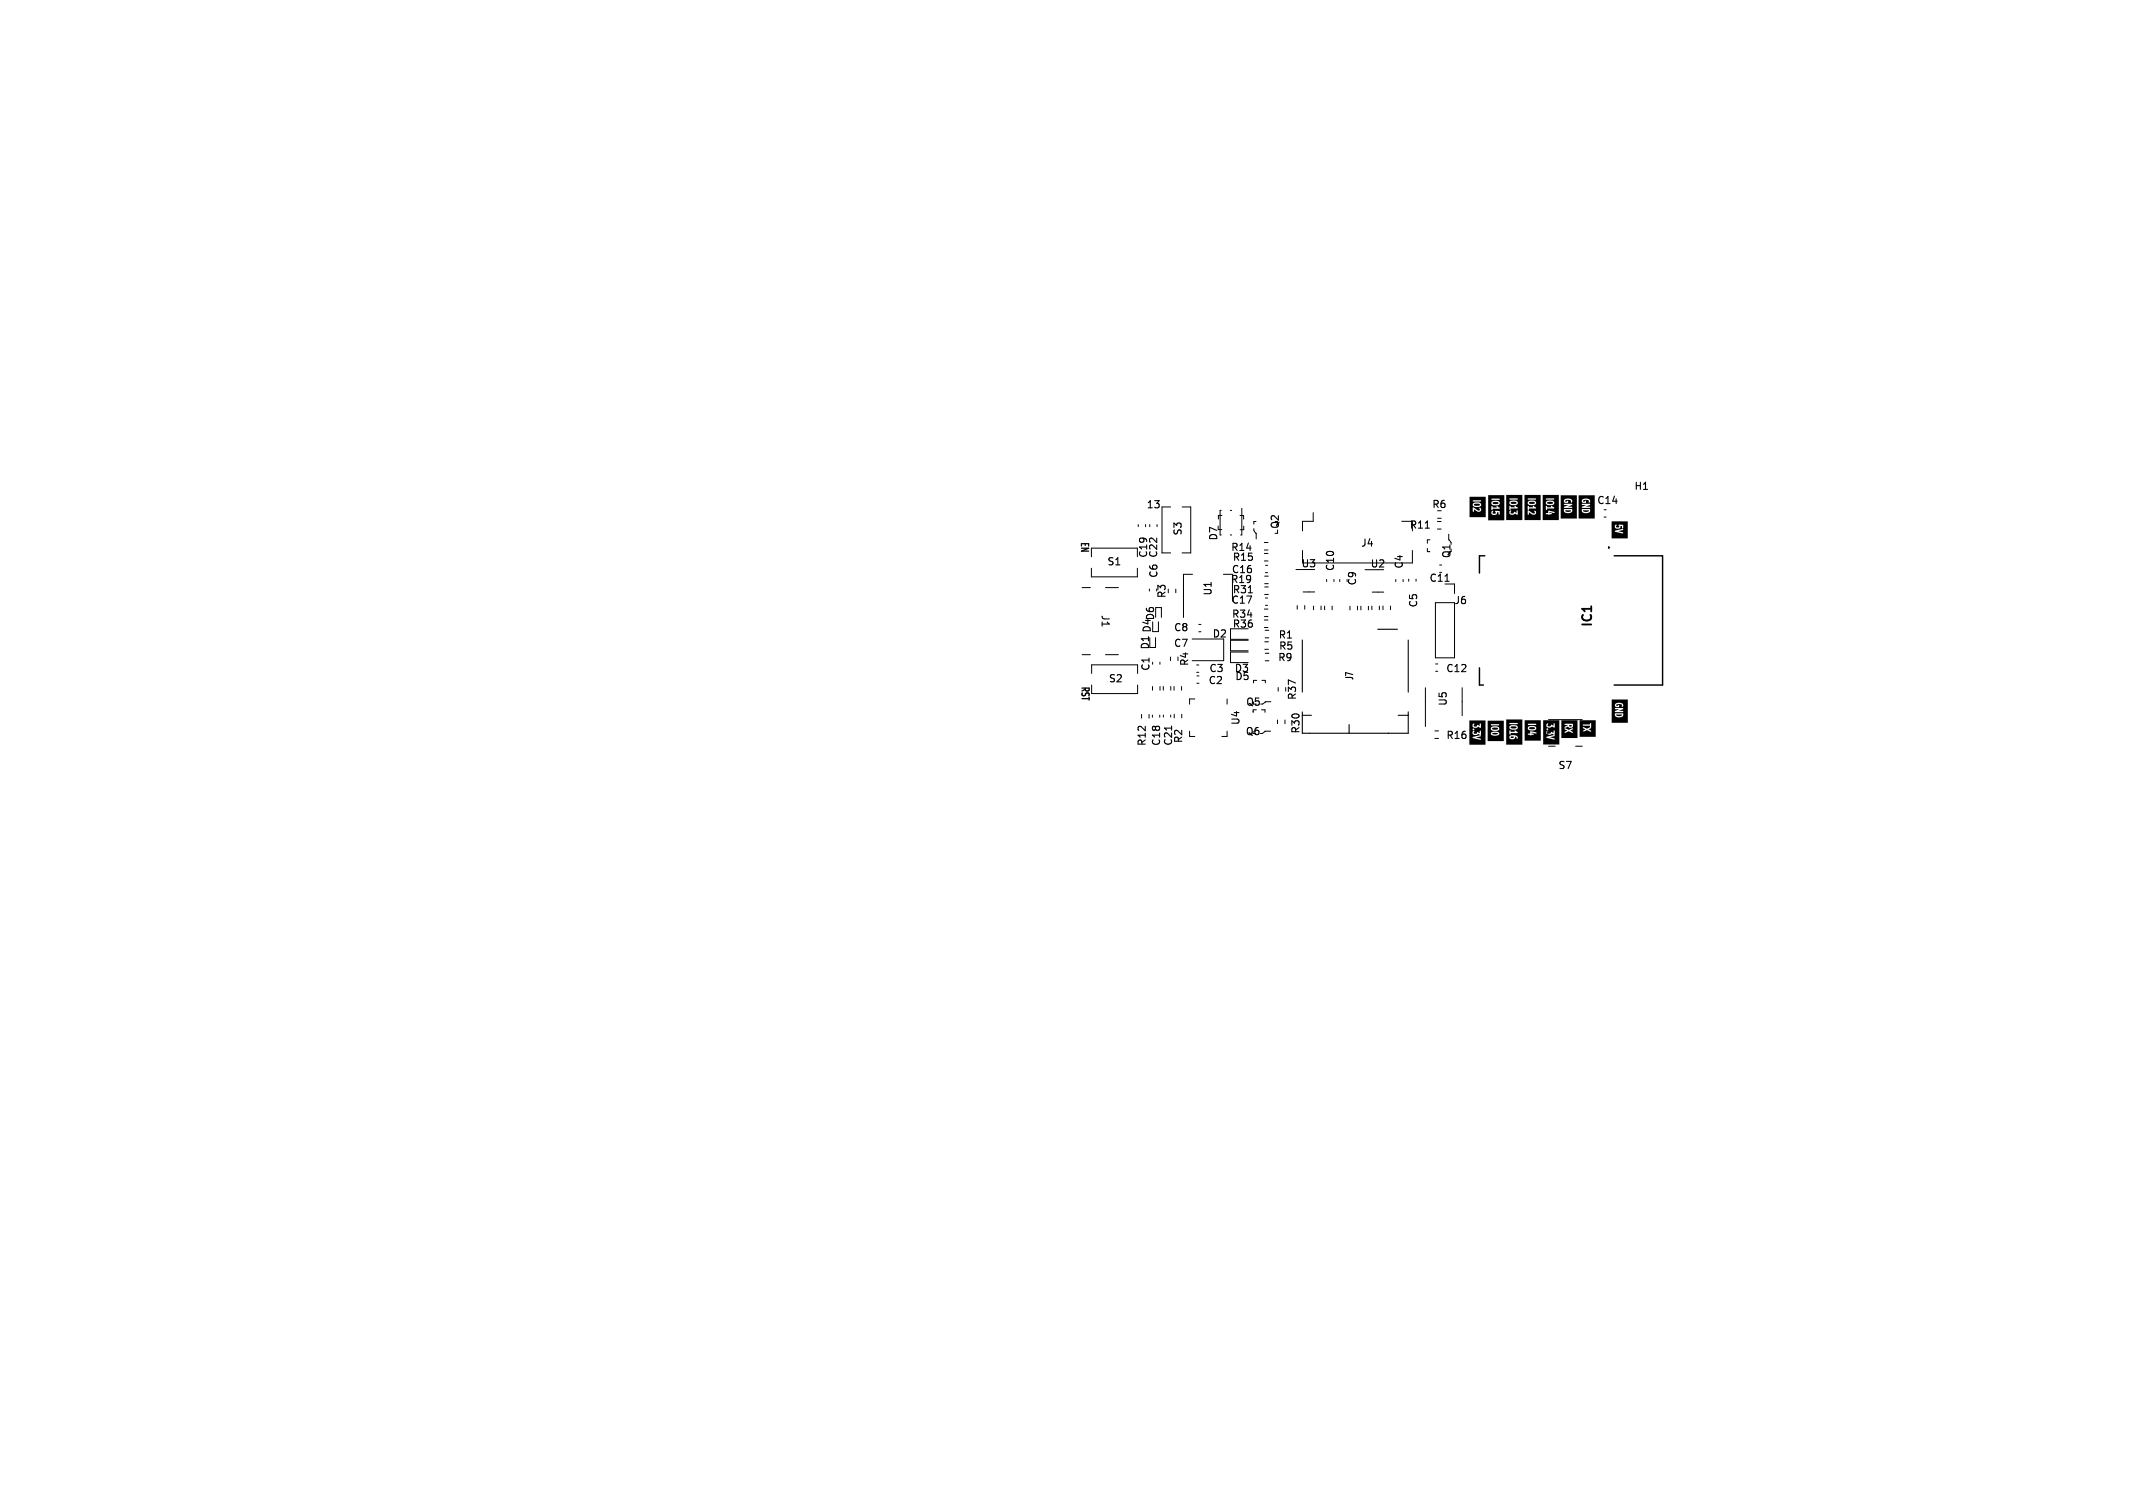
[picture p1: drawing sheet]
<svg xmlns="http://www.w3.org/2000/svg" width="297mm" height="210mm" viewBox="0 0 297 210" stroke-linecap="round" stroke-linejoin="round" font-family="sans-serif">
<defs><g id="words">
<text font-size="1.8" x="221.9" y="87.5" transform="rotate(-90 221.9 87.5)">IC1</text>
<g font-size="1.4">
<text x="159.7" y="70.8">13</text>
<text x="199.4" y="70.9">R6</text>
<text x="222.3" y="70.4">C14</text>
<text x="227.5" y="68.4">H1</text>
<text x="150.5" y="75.6" transform="rotate(90 150.5 75.6)">EN</text>
<text x="159.9" y="77.7" transform="rotate(-90 159.9 77.7)">C19</text>
<text x="161.3" y="77.7" transform="rotate(-90 161.3 77.7)">C22</text>
<text x="164.7" y="74.6" transform="rotate(-90 164.7 74.6)">S3</text>
<text x="169.6" y="75.3" transform="rotate(-90 169.6 75.3)">D7</text>
<text x="171.4" y="76.9">R14</text>
<text x="178.2" y="73.7" transform="rotate(-90 178.2 73.7)">Q2</text>
<text x="189.5" y="76.3">J4</text>
<text x="196.2" y="73.8">R11</text>
<text x="202.1" y="77.8" transform="rotate(-90 202.1 77.8)">Q1</text>
<text x="154.1" y="78.9">S1</text>
<text x="161.3" y="80.5" transform="rotate(-90 161.3 80.5)">C6</text>
<text x="162.5" y="83.4" transform="rotate(-90 162.5 83.4)">R3</text>
<text x="168.9" y="83" transform="rotate(-90 168.9 83)">U1</text>
<text x="171.3" y="81.4">R19</text>
<text x="171.5" y="80">C16</text>
<text x="171.6" y="82.8">R31</text>
<text x="171.6" y="78.3">R15</text>
<text x="181.2" y="79.2">U3</text>
<text x="185.9" y="79.6" transform="rotate(-90 185.9 79.6)">C10</text>
<text x="189" y="81.6" transform="rotate(-90 189 81.6)">C9</text>
<text x="190.8" y="79.2">U2</text>
<text x="195.5" y="79.3" transform="rotate(-90 195.5 79.3)">C4</text>
<text x="199" y="81.2">C11</text>
<text x="153.2" y="85.6" transform="rotate(90 153.2 85.6)">J1</text>
<text x="160.9" y="86.5" transform="rotate(-90 160.9 86.5)">D6</text>
<text x="163.4" y="88.1">C8</text>
<text x="168.8" y="88.9">D2</text>
<text x="171.4" y="84.2">C17</text>
<text x="171.5" y="86.2">R34</text>
<text x="171.6" y="87.6">R36</text>
<text x="178" y="89.1">R1</text>
<text x="197.5" y="84.7" transform="rotate(-90 197.5 84.7)">C5</text>
<text x="202.5" y="84.3">J6</text>
<text x="150.5" y="95.7" transform="rotate(90 150.5 95.7)">RST</text>
<text x="154.3" y="95.2">S2</text>
<text x="160.1" y="90.5" transform="rotate(-90 160.1 90.5)">D1 D4</text>
<text x="160.2" y="93.5" transform="rotate(-90 160.2 93.5)">C1</text>
<text x="163.4" y="90.2">C7</text>
<text x="165.6" y="92.8" transform="rotate(-90 165.6 92.8)">R4</text>
<text x="168.2" y="95.4">C2</text>
<text x="168.3" y="93.8">C3</text>
<text x="171.9" y="93.7">D3</text>
<text x="171.9" y="94.9">D5</text>
<text x="177.9" y="92.2">R9</text>
<text x="178" y="90.6">R5</text>
<text x="188.6" y="94.8" transform="rotate(-90 188.6 94.8)">J7</text>
<text x="201.3" y="93.8">C12</text>
<text x="172.7" y="101" transform="rotate(-90 172.7 101)">U4</text>
<text x="173.4" y="98.4">Q5</text>
<text x="180.6" y="97.5" transform="rotate(-90 180.6 97.5)">R37</text>
<text x="201.6" y="98.4" transform="rotate(-90 201.6 98.4)">U5</text>
<text x="159.7" y="104" transform="rotate(-90 159.7 104)">R12</text>
<text x="161.7" y="103.9" transform="rotate(-90 161.7 103.9)">C18</text>
<text x="163.4" y="103.9" transform="rotate(-90 163.4 103.9)">C21</text>
<text x="164.8" y="103.6" transform="rotate(-90 164.8 103.6)">R2</text>
<text x="173.4" y="102.5">Q6</text>
<text x="181.1" y="102.2" transform="rotate(-90 181.1 102.2)">R30</text>
<text x="201.3" y="103.1">R16</text>
<text x="216.9" y="107.3">S7</text>
</g>
</g></defs>
<g fill="#000">
<path d="M205.3 70.2l.5-.1 .2 .1 .1 .1-.6 .1h-.2zM204.6 69.2h2.3v2.8h-2.3v-1.2h.5v.5l.1-.1v-.3l.6 .4 .3-.1 .1-.1v-.3l-.1-.1-.1 .1 .1 .2-.2 .1-.7-.4-.1 .1h-.5v-.6h.5v.3l.4 .1h.5l.2-.2v-.3l-.4-.1h-.5l-.2 .2h-.5v-.4h1.6v-.1h-1.1v.1h-.5zM207.9 70l.5-.1 .2 .1 .1 .1-.6 .1-.2-.1zM207.2 69h2.3v3.5h-2.3v-1.2h.5v.3l.3 .1h.3l.1-.2v-.2h.3v.3l.1 .1v-.5l-.6-.1 .1 .4h-.4a.18 .18 0 0 1-.1-.1 .18 .18 0 0 1 .1-.2l-.1-.1-.1 .2h-.5v-.5h.5v.2l.1 .1v-.3l1 .1v-.2l-.4-.2v.2h-.6l-.1-.2v.3h-.5v-.8h.5v.2l.1 .1 .6 .1 .4-.1v-.3l-.2-.2-.5-.1-.2 .1-.2 .2h-.5v-.5l1.6 .1v-.1v-.1h-1.1v.1h-.5zM210.4 70l.5-.1 .2 .1 .1 .1-.6 .1-.2-.1zM209.7 68.9h2.3v3.5h-2.3v-1.1h.5v.2l.2 .2 .4-.1 .1-.1 .4 .2v-.1v-.5h-.1v.3l-.3-.1-.2 .2-.4-.1 .1-.3-.2 .2h-.5v-.6h.5v.3h.1v-.2h1v-.1l-.3-.3-.1 .1v.1h-.6l-.1-.2v.3h-.5v-.7h.5v.2l.4 .2 .5-.1 .2-.2v-.3l-.4-.1h-.5l-.2 .3h-.5v-.5l1.6 .1v-.1v-.1h-1.1v.1h-.5zM212.9 70l.6-.1 .2 .1v.1l-.6 .1-.2-.1zM212.3 68.9h2.2v3.5h-2.2v-1.2h.4l.1 .5 .1-.1v-.3l.6 .4 .2-.1 .2-.1v-.3l-.2-.1-.1 .1 .1 .2-.1 .1-.8-.4-.1 .1h-.4v-.5h.4v.3h.1l.1-.2h.9l.1-.1-.3-.3-.2 .1 .1 .1h-.6l-.1-.2-.1 .3h-.4v-.7h.4l.1 .2 .3 .2 .6-.1 .2-.2-.1-.3-.3-.1h-.6l-.2 .3h-.4v-.5l1.5 .1 .1-.1-.1-.1h-1l-.1 .1h-.4zM215.4 70l.6-.1 .2 .1v.1l-.5 .1-.3-.1zM214.8 68.9h2.3v3.5h-2.3v-.9h.4l.5 .2 .1-.1h.3l-.1-.2h-.2v-.1l.6 .2 .1-.1-.8-.3-.1 .3-.8 .1v-.8h.4l.1 .3 .1-.2h.9l.1-.1-.3-.3-.1 .1v.1h-.6l-.1-.2-.1 .3h-.4v-.7h.4l.1 .2 .3 .2 .6-.1 .2-.2v-.3l-.4-.1h-.6l-.2 .3h-.4v-.5l1.5 .1 .1-.1v-.1h-1.1l-.1 .1h-.4zM217.9 71.1h.9a.49 .49 0 0 1-.9 0zM217.3 69h2.3v3.2h-2.3v-1.2h.5v.3l.4 .2 .5-.1 .2-.2v-.3h-1.1v.1h-.5v-.4h.5l.1 .1h1v-.1h-.6l.6-.3-.1-.1h-1v.1h.6l-.6 .3h-.5v-.8h.5l.1 .2h.5l-.1-.3-.1 .2h-.2a.4 .4 0 0 1 .4-.3 .4 .4 0 0 1 .4 .4l.1-.1v-.3l-.5-.2-.4 .1-.2 .3h-.5z"/>
<path d="M220.4 71.1h.8a.49 .49 0 0 1-.8 0zM219.8 69h2.3v3.2h-2.3v-1.2h.4l.1 .3 .4 .2 .5-.1 .2-.2v-.3h-1.1l-.1 .1h-.4v-.4h.4l.1 .1h1.1v-.1h-.6l.6-.3-.1-.1h-1v.1h.6l-.7 .3h-.4v-.8h.4l.2 .2h.4v-.3l-.1 .2h-.3a.4 .4 0 0 1 .5-.3 .4 .4 0 0 1 .3 .4l.2-.1v-.3l-.5-.2-.5 .1-.2 .3h-.4zM224.4 72.6h2.3v2.4h-2.3v-1h.4l.1 .1 1.1 .2v-.2l-.7-.1 .7-.2v-.1h-.1l-1.1 .3h-.4v-.8h.4l.1 .3 .2 .1h.4l.1-.2v-.2l.2 .1v.2l.1 .1 .1-.5h-.6l.1 .3-.4 .1a.18 .18 0 0 1-.1-.2 .18 .18 0 0 1 .1-.2h-.1l-.2 .1h-.4zM225 99.5h.9a.49 .49 0 0 1-.9 0zM204.6 100.3h2.2v3.4h-2.2v-1h.4l.1 .1 1 .2 .1-.1-.7-.2 .7-.1v-.2h-.1l-1.1 .3h-.4v-.8h.4v.3l.3 .2 .4-.1 .1-.1 .3 .2 .1-.1v-.5h-.2v.3l-.3-.2-.2 .3-.3-.1 .1-.3h-.1l-.2 .1h-.4v-.3h.4l.2 .1 .1-.1-.1-.2-.2 .2h-.4v-.7h.4v.3l.3 .2 .4-.1 .1-.1 .3 .2 .1-.1v-.5h-.2v.3l-.3-.2-.2 .3-.3-.1 .1-.3h-.1l-.2 .1h-.4zM207.8 102.1a.64 .64 0 0 1 .8 .1h-.1a.64 .64 0 0 1-.7 0zM207.8 101.4l.5-.1 .3 .1v.1l-.6 .1-.2-.1zM207.1 100.4h2.3v2.8h-2.3v-1.1h.5l.1 .3 .3 .1 .6-.1 .2-.2-.2-.2-.3-.1-.6 .1-.1 .1h-.5v-.7h.5v.3l.4 .1h.6l.2-.3-.1-.2-.3-.2-.6 .1-.2 .2h-.5v-.5l1.6 .1 .1-.1-.1-.1h-1l-.1 .1h-.5zM210.4 102.6h.3l.1 .1-.3 .1-.2-.1zM210.4 101.2h.5h.2l.1 .1-.6 .1h-.2zM209.7 100.2h2.3v3.5h-2.3v-1.1h.5v.2l.2 .2 .5-.1 .1-.3 .1 .1 .1 .2h.1v-.2l-.1-.2-.4-.1h-.4l-.2 .2h-.5v-.6h.5v.2l.1 .1v-.2h1v-.1l-.3-.3-.1 .1v.1h-.6l-.1-.2v.3h-.5v-.8h.5v.3l.4 .1h.5l.2-.2v-.3l-.4-.1h-.5l-.2 .2h-.5v-.4l1.6 .1v-.1v-.1h-1.1v.1h-.5zM212.9 101.3h.6h.2v.1l-.5 .2-.3-.1z"/>
<path d="M212.3 100.3h2.2v2.8h-2.2v-.8h.4l.5 .1v-.1h.4l-.1-.1h-.3v-.2l.7 .2 .1-.1-.9-.3v.4l-.8 .1v-1h.4l.1 .3 .3 .1h.6l.2-.2-.1-.3-.3-.1h-.6l-.2 .2h-.4v-.4l1.5 .1 .1-.1-.1-.1h-1l-.1 .1h-.4zM214.9 100.3h2.2v3.4h-2.2v-1h.4l.1 .1 1 .2 .1-.1-.7-.2 .6-.2 .1-.1h-.1l-1.1 .3h-.4v-.8h.4v.3l.3 .1h.4l.1-.1 .3 .1 .1-.1-.1-.5-.1 .1v.3l-.3-.2-.2 .3-.3-.1 .1-.3-.1-.1-.2 .2h-.4v-.3h.4l.1 .1 .2-.2-.1-.1-.2 .2h-.4v-.7h.4v.3l.3 .1h.4l.1-.1 .3 .1 .1-.1-.1-.5-.1 .1v.3l-.3-.2-.2 .3-.3-.1 .1-.3-.1-.1-.2 .2h-.4zM218.5 101h.3v.1l-.3 .1zM217.4 100.3h2.3v2.5h-2.3v-.8h.4l.1 .1 .5-.3 .5 .3 .1-.2-.4-.2 .4-.2-.1-.1-.5 .2-.5-.2v.2l.3 .1-.4 .3h-.4v-.7l.5 .1 .4-.2 .2 .1 .2 .1 .3-.3v-.3h-1.1l-.1 .1 .1 .1h.4l-.5 .3h-.4zM219.9 100.3h2.3v2.3h-2.3v-.8h.5l.1 .1 .5-.2 .5 .2v-.2l-.3-.1 .4-.3-.1-.6h-.1v.2h-.9l-.1 .1v.1h1v.2l-.4 .2-.5-.2-.1 .1 .4 .2-.4 .2h-.5zM224.4 97.4h2.3v3.3h-2.3v-1.3h.5v.3l.4 .2 .5-.1 .2-.2v-.3h-1.1v.1h-.5v-.3h.5l.1 .1 1-.1v-.1h-.6l.6-.2-.1-.2h-1v.2h.6l-.6 .3h-.5v-.9h.5l.1 .3 .5-.1-.1-.2-.1 .1h-.2a.4 .4 0 0 1 .4-.3 .4 .4 0 0 1 .4 .4l.1-.1v-.3l-.5-.1h-.4l-.2 .3h-.5z"/>
</g>
<path d="M198.5 73.6h.5M173.8 82.6h.6M181.3 99.6h1.3M181.3 89.1v7.3M191.8 87.6h2.8M194.7 99.6h1.4M196.1 89.1v7.3M196.1 99.1v3h-14.8v-3M201.2 81h.6M163.1 101.1v.6M187.9 100.9v1.2" fill="none" stroke="#000" stroke-width=".15"/>
<g fill="none" stroke="#000" stroke-width=".14">
<path d="M152 77.5v-1.2h6.4v1.2M152 79.1v1.2h6.4v-1.2M158.5 73.1v.2M159.5 73.1v.2M160.1 73.1v.2M161.1 73.1v.2M163 70.6h-1.2v6.4h1.2M164.6 70.6h1.2v6.4h-1.2M166 80h-1.2v6M170 71.1h-.1v3.4M170.2 71.8h-.6v.5M170.3 80h1.3v3.7"/>
<path d="M171.3 71.1h.2M171.3 74.5h.2M172.7 71.8h.5v.5M172.9 70.8v3.7h-.1M173.2 73.3v.5h-.5M174.6 73.6v.3l.3 .4v.7M174.9 72.6h-.3v.4M176 75.6h.6M176 76.6h.6M176 77.1h.6M176 78.1h.6M176.2 79.7h.3"/>
<path d="M176.2 78.7h.3M177.9 73.8v.5h-.4M180.4 79.3h1.9M181.4 76.7v1.7h15.3v-1.7M182.9 71.4v1.2h-1.5v1.3M190.1 79.3h1.8M195.2 72.6h1.5M198.7 76.4v.4h.4M199.1 75.2h-.4v.5M200.2 72.6h.5M200.2 73.7h.5M200.2 72.2h.5"/>
<path d="M200.5 78.7h.2M201.7 74.4v.8l.3 .4v.2M223.4 71h.2M223.4 72h.2M150.7 81.8h1.1M150.7 91.2h1.1M152 93.8v-1.2h6.4v1.2M153.9 81.8h1.8M153.9 91.2h1.8M158.4 95.4v1.2h-6.4M159 99.5v.5M160 99.5v.5"/>
<path d="M160 82v.3M160.5 99.6v.3M160.5 95.6v.5M160.9 88.8v1.4h-.8M160.9 84.6h.8v1.4M161.3 86.6v1.4h-.8M161.5 99.6v.3M161.5 92.2v.3M161.5 95.6v.5M162 95.6v.5M162 99.6v.3M163 91.5v.5"/>
<path d="M163 99.6v.3M163 95.6v.5M163.5 95.6v.5M163.5 99.5v.5M163.7 82v.6M164 91.5v.5M164.5 95.6v.5M164.5 99.5v.5M166 89h4.4v3h-4.4M166.4 97.3h-.8v.8M166.6 93.6h.3M166.6 92.6h.3"/>
<path d="M166.7 95.2h.2M166.7 94.1h.2M166.9 88h.3M166.9 87h.3M170.9 97.3v.8M173.8 87.6h-2.5v1.4h2.5M173.8 89.2h-2.5v1.4h2.5M173.8 90.8h-2.5v1.5h2.5M174.5 98.8v.4M175 94.7h-.5v.4M175.7 98.8h.4v.4M175.7 94.7h.5v.4"/>
<path d="M176 84.8h.6M176 85.9h.6M176 86.3h.6M176 87.4h.6M176.1 80.2h.5M176.1 81.3h.5M176.1 81.7h.5M176.1 82.8h.5M176.1 90.4h.5M176.1 89.4h.5M176.2 88.8h.5M176.2 87.8h.5"/>
<path d="M176.2 92h.5M176.2 91h.5M176.2 83.3h.3M176.2 84.3h.3M177 97.7h-.8l-.4 .4h-.3M178 95.7v.6M179 95.7v.6M180.6 84.3v.5M181.4 82.4h1.6M181.7 84.3v.5M182.9 84.4v.5M183.9 84.4v.5"/>
<path d="M184.4 84.4v.5M184.7 80.7v.3M185.5 84.4v.5M185.7 80.7v.3M186.5 80.7v.3M188 84.4v.5M189 84.4v.5M189.5 84.4v.5M190.5 84.4v.5M191 84.4v.5M191.1 82.5h1.6M192.1 84.4v.5"/>
<path d="M192.6 84.4v.5M193.6 84.4v.5M194.4 80.7v.3M195.4 80.7v.3M196.2 80.7v.2M197.2 80.7v.2M198.5 95.8v5.4M199.9 83.9h2.6v7.7h-2.6zM199.9 92.5h.3M199.9 93.5h.3M201.2 81.3h1.3v1.4M203.6 95.8v3.9"/>
<path d="M165.6 101.8v.8h.8M170.9 101.8v.8h-.8M176.9 101.8h-.8l-.3 .3h-.3M177.9 100.3v.5M178.9 100.3v.5M199.8 102.8h.5M199.8 101.8h.5M215.5 101.8v.5M215.6 103.9h.9M215.6 100.2h4.7M219.4 103.9h.9M220.4 101.8v.5"/>
<circle cx="224" cy="76.3" r=".05"/>
</g>
<g fill="#000" stroke="#000" stroke-width=".14">
<circle cx="224" cy="76.3" r=".05"/>
<circle cx="224" cy="76.2" r=".05"/>
</g>
<path d="M206.7 77.4h-.7v2.4M224.8 77.4h6.7v18h-6.7M206 93v2.4h.5" fill="none" stroke="#000" stroke-width=".2"/>
<use href="#words"/>
</svg>
